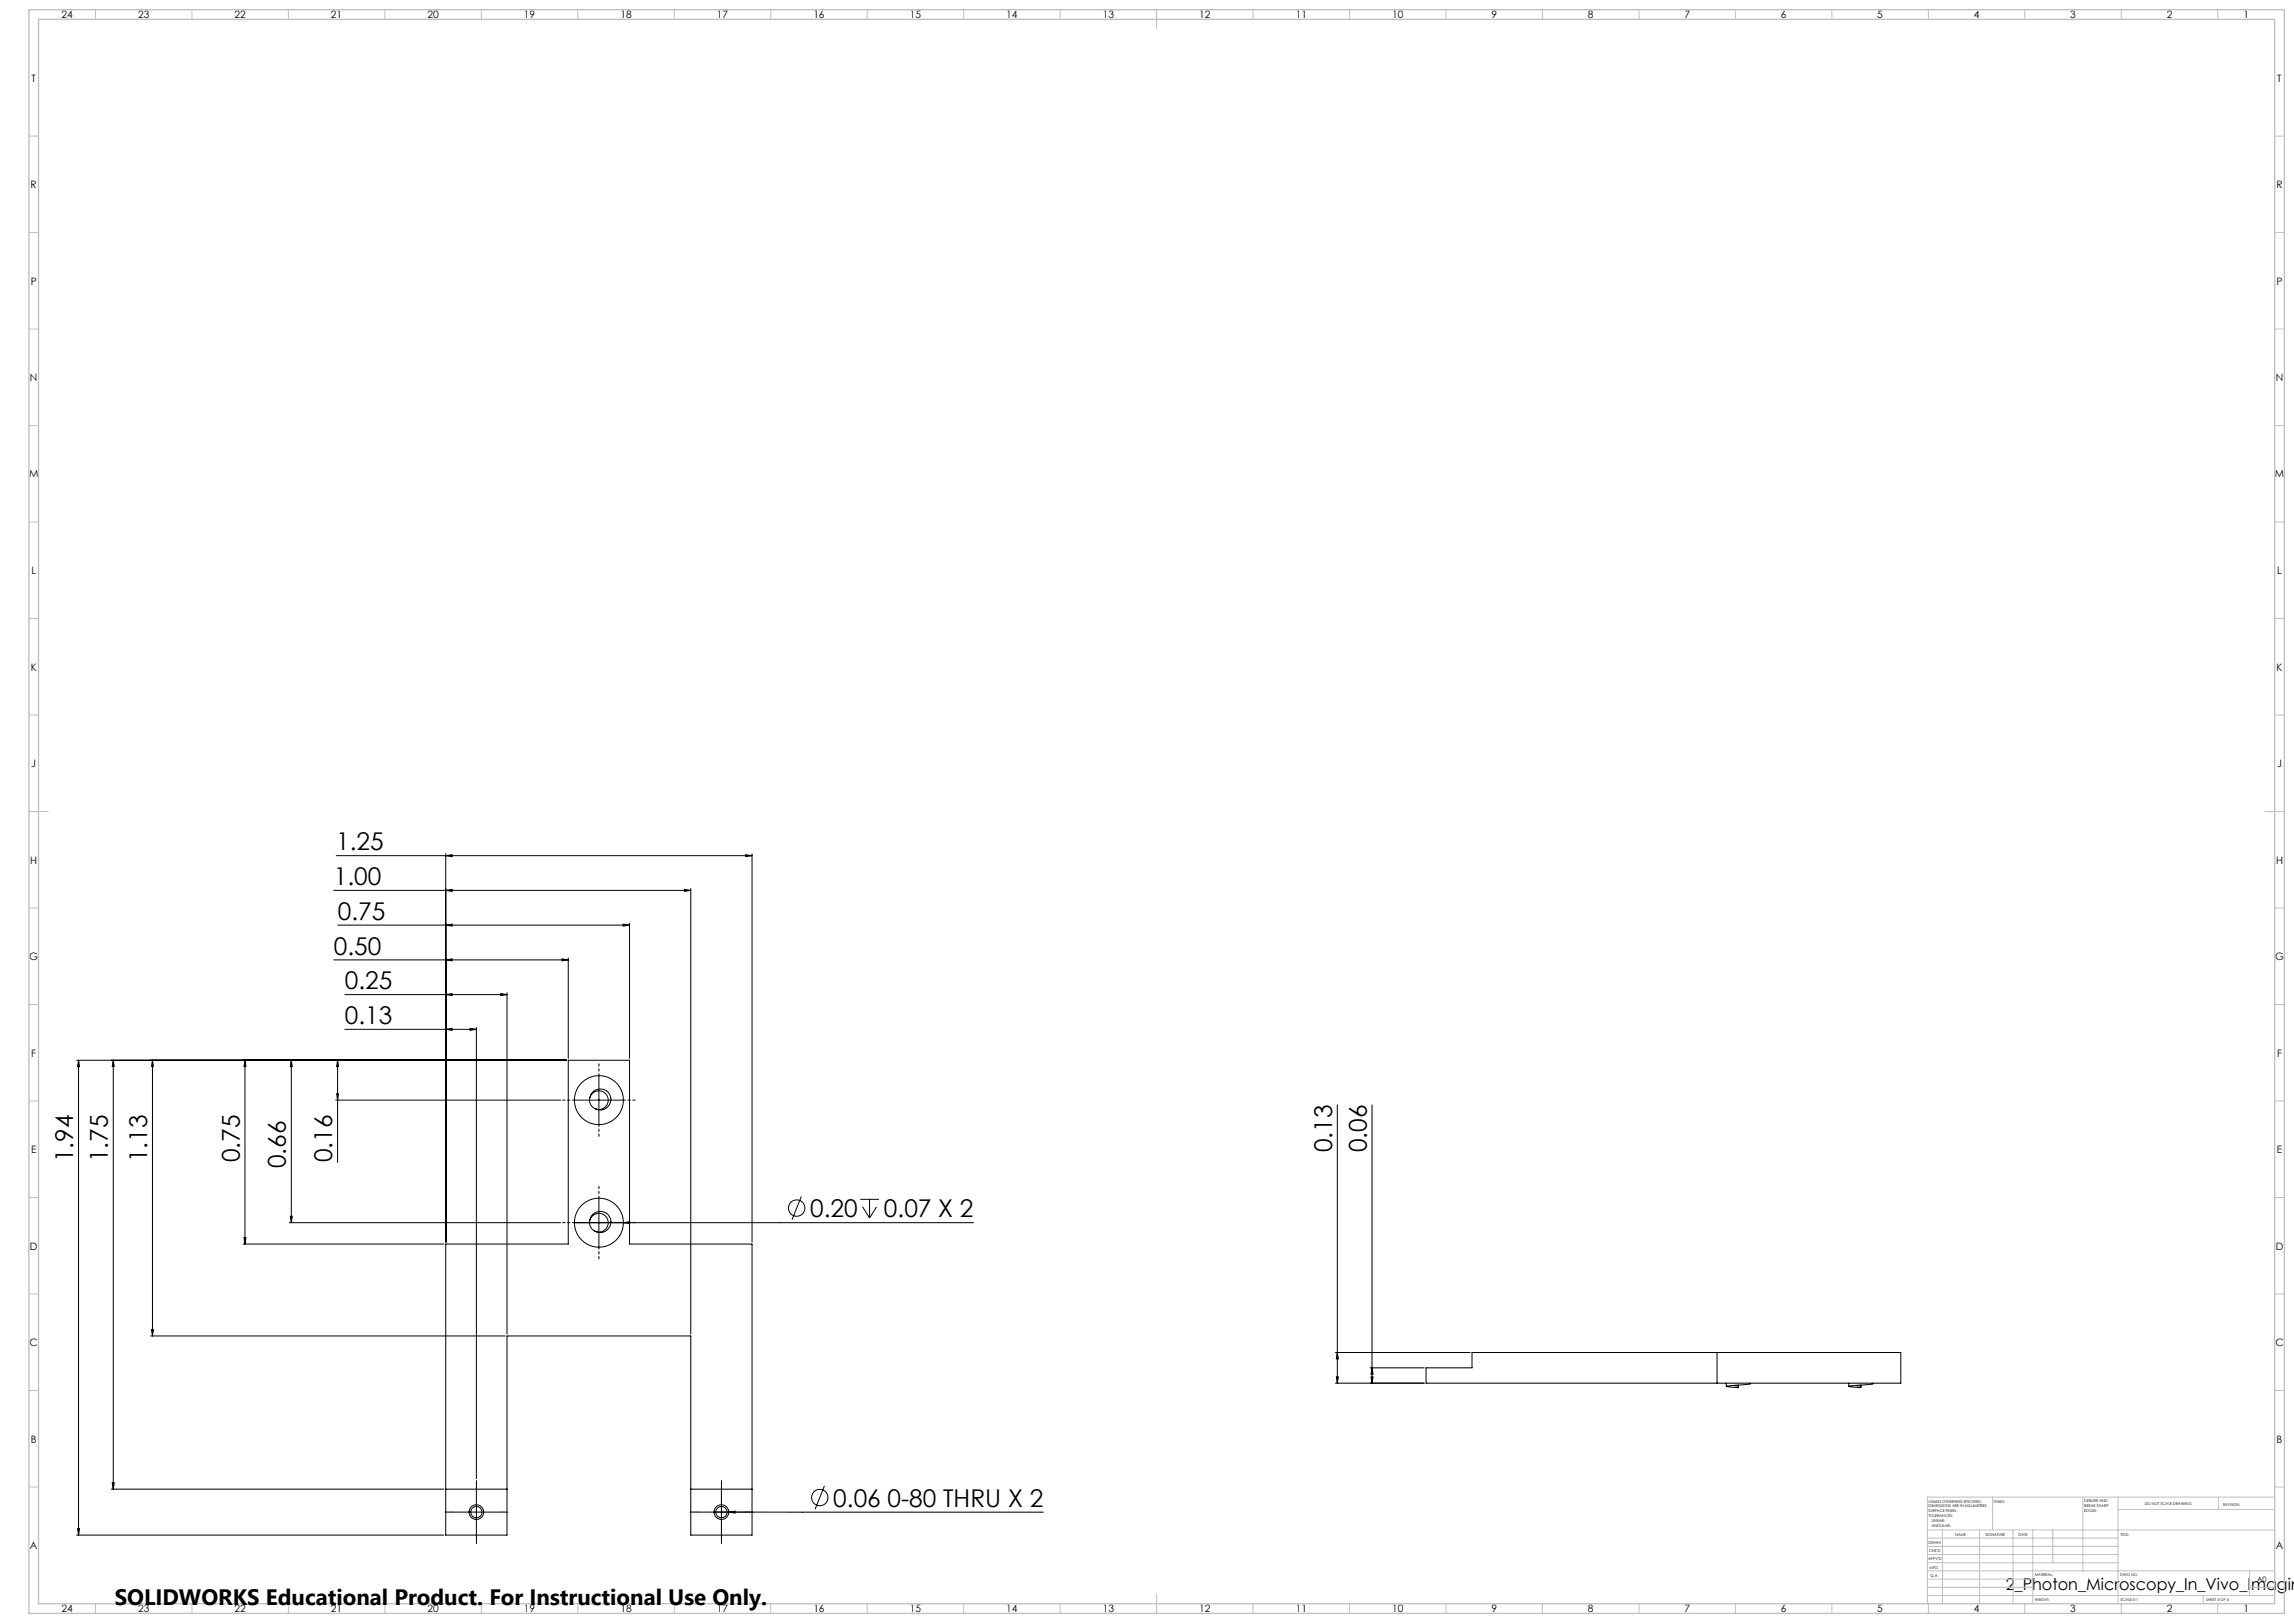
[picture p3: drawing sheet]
<svg xmlns="http://www.w3.org/2000/svg" width="1189mm" height="841mm" viewBox="0 0 1189 841" stroke-linecap="round" stroke-linejoin="round" font-family="sans-serif">
<defs><g id="words">
<g font-size="12.7">
<text x="174" y="441">1.25</text>
<text x="173" y="459">1.00</text>
<text x="175" y="477">0.75</text>
<text x="173" y="495">0.50</text>
<text x="179" y="513">0.25</text>
<text x="179" y="531">0.13</text>
<text x="690" y="597" transform="rotate(-90 690 597)">0.13</text>
<text x="708" y="597" transform="rotate(-90 708 597)">0.06</text>
<text x="38" y="602" transform="rotate(-90 38 602)">1.94</text>
<text x="56" y="602" transform="rotate(-90 56 602)">1.75</text>
<text x="76" y="602" transform="rotate(-90 76 602)">1.13</text>
<text x="124" y="602" transform="rotate(-90 124 602)">0.75</text>
<text x="148" y="605" transform="rotate(-90 148 605)">0.66</text>
<text x="172" y="602" transform="rotate(-90 172 602)">0.16</text>
<text x="420" y="631">0.20</text>
<text x="458" y="631">0.07 X 2</text>
<text x="432" y="781">0.06 0-80 THRU X 2</text>
</g>
<text font-size="11.6" x="59" y="832">SOLIDWORKS Educational Product. For Instructional Use Only.</text>
<text font-size="8.5" x="1040" y="824">2_Photon_Microscopy_In_Vivo_Imagin</text>
<g font-size="5.3">
<text x="32" y="10">24</text>
<text x="72" y="10">23</text>
<text x="122" y="10">22</text>
<text x="172" y="10">21</text>
<text x="222" y="10">20</text>
<text x="272" y="10">19</text>
<text x="322" y="10">18</text>
<text x="372" y="10">17</text>
<text x="422" y="10">16</text>
<text x="472" y="10">15</text>
<text x="522" y="10">14</text>
<text x="572" y="10">13</text>
<text x="622" y="10">12</text>
<text x="672" y="10">11</text>
<text x="722" y="10">10</text>
<text x="773" y="10">9</text>
<text x="823" y="10">8</text>
<text x="873" y="10">7</text>
<text x="923" y="10">6</text>
<text x="973" y="10">5</text>
<text x="1023" y="10">4</text>
<text x="1073" y="10">3</text>
<text x="1123" y="10">2</text>
<text x="1163" y="10">1</text>
<text x="16" y="42">T</text>
<text x="1180" y="42">T</text>
<text x="16" y="98">R</text>
<text x="1180" y="98">R</text>
<text x="16" y="148">P</text>
<text x="1180" y="148">P</text>
<text x="16" y="198">N</text>
<text x="1180" y="198">N</text>
<text x="15" y="247">M</text>
<text x="1179" y="247">M</text>
<text x="16" y="298">L</text>
<text x="1180" y="298">L</text>
<text x="16" y="348">K</text>
<text x="1180" y="348">K</text>
<text x="16" y="398">J</text>
<text x="1180" y="398">J</text>
<text x="16" y="448">H</text>
<text x="1180" y="448">H</text>
<text x="15" y="498">G</text>
<text x="1179" y="498">G</text>
<text x="16" y="548">F</text>
<text x="1180" y="548">F</text>
<text x="16" y="597">E</text>
<text x="1180" y="597">E</text>
<text x="16" y="648">D</text>
<text x="1180" y="648">D</text>
<text x="15" y="698">C</text>
<text x="1179" y="698">C</text>
<text x="16" y="748">B</text>
<text x="1180" y="748">B</text>
<text x="16" y="803">A</text>
<text x="1180" y="803">A</text>
<text x="32" y="836">24</text>
<text x="72" y="836">23</text>
<text x="122" y="836">22</text>
<text x="172" y="836">21</text>
<text x="222" y="836">20</text>
<text x="272" y="836">19</text>
<text x="322" y="836">18</text>
<text x="372" y="836">17</text>
<text x="422" y="836">16</text>
<text x="472" y="836">15</text>
<text x="522" y="836">14</text>
<text x="572" y="836">13</text>
<text x="622" y="836">12</text>
<text x="672" y="836">11</text>
<text x="722" y="836">10</text>
<text x="773" y="836">9</text>
<text x="823" y="836">8</text>
<text x="873" y="836">7</text>
<text x="923" y="836">6</text>
<text x="973" y="836">5</text>
<text x="1023" y="836">4</text>
<text x="1073" y="836">3</text>
<text x="1123" y="836">2</text>
<text x="1163" y="836">1</text>
</g>
<text font-size="3.9" x="1170" y="820">A0</text>
<g font-size="2">
<text x="1000" y="779">UNLESS OTHERWISE SPECIFIED:</text>
<text x="1033" y="779">FINISH:</text>
<text x="1080" y="778">DEBURR AND</text>
<text x="1112" y="780">DO NOT SCALE DRAWING</text>
<text x="1000" y="781">DIMENSIONS ARE IN MILLIMETERS</text>
<text x="1000" y="784">SURFACE FINISH:</text>
<text x="1080" y="781">BREAK SHARP</text>
<text x="1080" y="783">EDGES</text>
<text x="1152" y="780">REVISION</text>
<text x="1000" y="786">TOLERANCES:</text>
<text x="1001" y="789">LINEAR:</text>
<text x="1001" y="791">ANGULAR:</text>
<text x="1013" y="796">NAME</text>
<text x="1029" y="796">SIGNATURE</text>
<text x="1046" y="796">DATE</text>
<text x="1099" y="796">TITLE:</text>
<text x="1000" y="800">DRAWN</text>
<text x="999" y="808">APPV'D</text>
<text x="1000" y="804">CHK'D</text>
<text x="1000" y="813">MFG</text>
<text x="1001" y="817">Q.A</text>
<text x="1055" y="817">MATERIAL:</text>
<text x="1099" y="817">DWG NO.</text>
<text x="1055" y="830">WEIGHT:</text>
<text x="1099" y="830">SCALE:5:1</text>
<text x="1143" y="830">SHEET 3 OF 4</text>
</g>
</g></defs>
<g fill="none" stroke="#000" stroke-width=".52">
<path d="M174 443h216M231 443h3v1zM231 442v202M387 443h3l-3 1zM390 442v202M173 461h185M175 479h151M231 461h3v1zM231 479h3v1zM323 479h3l-3 1zM326 478v70M355 461h3l-3 1z"/>
<path d="M358 460v231M173 497h122M231 497h3v1zM291 497h4l-4 1zM295 496v52M179 515h84M231 515h3v1zM260 515h3l-3 1zM263 514v177M179 533h68M231 533h3v1zM244 533h3l-3 1z"/>
<path d="M247 532v234M40 549h254M41 549v246M41 549v4h-1zM59 549v223M59 549v4h-1zM79 549l1 4h-1zM79 549v143M127 549v96M127 549v4h-1zM151 549v85M151 549v4h-1z"/>
<path d="M175 549v53M175 549v4h-1zM295 549h31v96h64v150h-32v-103h-95v103h-32v-150h64zM310 558v25M174 570h117M174 567h1v3zM298 570h25M306 569a5 5 0 0 1 6-3 5 5 0 0 1 3 6 5 5 0 0 1-7 2M693 573v144M711 573v144M415 620l-5 12M150 634h141"/>
<path d="M150 630h1v4zM298 634h207M306 632a5 5 0 0 1 6-3 5 5 0 0 1 3 7 5 5 0 0 1-7 2M310 621v25M323 634l3-1v1zM446 621h10M447 625l4 6M451 621v10M454 625l-3 6M126 645h104M126 641h1v4zM78 692h184"/>
<path d="M79 689h1l-1 3zM692 717h46M692 701h70M693 713h1l-1 4zM693 701l1 3h-1zM710 709h28M711 713h1l-1 4zM711 709l1 3h-1zM739 709h24v-8h222v16h-246zM890 701v16M895 717v1M898 718h3"/>
<path d="M901 718v1l-6-1M907 717h-1l-11 1M958 717v2h7v-1M962 718h3M971 717h-1l-12 1M58 772h172M58 768h1v4zM231 772h32M247 771v25M358 772h32M374 771v25M427 770l-5 12"/>
<path d="M40 795h190M40 792h1v3zM234 784h25M361 784h180M378 784l3-1v1z"/>
<circle cx="310" cy="570" r="13"/>
<circle cx="311" cy="570" r="5"/>
<circle cx="310" cy="634" r="13"/>
<circle cx="311" cy="633" r="5"/>
<circle cx="413" cy="626" r="4"/>
<circle cx="425" cy="776" r="4"/>
<circle cx="247" cy="784" r="3"/>
<circle cx="247" cy="784" r="4"/>
<circle cx="374" cy="784" r="3"/>
<circle cx="374" cy="784" r="4"/>
</g>
<path d="M247 771v-4M374 771v-4M234 784h-3M247 796v4M259 784h4M361 784h-3M374 796v4M386 784h4" fill="none" stroke="#000" stroke-width=".52" stroke-dasharray="15.2 1.3 1.3 1.3"/>
<path d="M310 558v-7M298 570h-6M323 570h6M310 583v6M298 634h-6M310 621v-6M323 634h6M310 646v6" fill="none" stroke="#000" stroke-width=".52" stroke-dasharray="15.2 1.3 1.3 1.3" stroke-dashoffset="14"/>
<g fill="none" stroke="#c0c0c0" stroke-width=".52">
<path d="M49 5v5M99 5v5M149 5v5M199 5v5M249 5v5M299 5v5M349 5v5M399 5v5M449 5v5M499 5v5M549 5v5M599 5v10"/>
<path d="M649 5v5M699 5v5M749 5v5M799 5v5M849 5v5M899 5v5M949 5v5M999 5v5M1049 5v5M1099 5v5M1149 5v5M15 71h5"/>
<path d="M1179 71h5M15 121h5M1179 121h5M15 171h5M1179 171h5M15 221h5M1179 221h5M15 271h5M1179 271h5M15 321h5M1179 321h5M15 371h5"/>
<path d="M1179 371h5M15 421h10M1174 421h10M15 471h5M1179 471h5M15 521h5M1179 521h5M15 571h5M1179 571h5M15 621h5M1179 621h5M15 671h5"/>
<path d="M1179 671h5M15 721h5M1179 721h5M15 771h5M1033 776v17M1080 776v38M1098 776v55M1150 776v6M1179 771h5M1179 776h-180v55M999 793h180M999 797h99"/>
<path d="M1007 793v38M1026 793v38M1043 793v38M1054 793v38M1064 793v17M1098 782h81M999 810h99M999 806h99M999 801h99M999 818h55M999 814h180M1166 814v13"/>
<path d="M49 831v5M99 831v5M149 831v5M199 831v5M249 831v5M299 831v5M349 831v5M399 831v5M449 831v5M499 831v5M549 831v5M599 826v10"/>
<path d="M649 831v5M699 831v5M749 831v5M799 831v5M849 831v5M899 831v5M949 831v5M999 827h180M999 823h55M999 831v5M1049 831v5M1099 831v5"/>
<path d="M1142 827v4M1149 831v5M1166 823h13"/>
</g>
<path d="M15 5h1169v831h-1169zM20 10h1159v821h-1159z" fill="none" stroke="#c0c0c0" stroke-width=".7"/>
<g fill="#000">
<path d="M231 515h3v1zM260 515h3l-3 1zM231 533h3v1zM244 533h3l-3 1zM231 461h3v1zM355 461h3l-3 1zM231 443h3v1zM387 443h3l-3 1zM231 497h3v1zM291 497h4l-4 1zM231 479h3v1zM323 479h3l-3 1z"/>
<path d="M41 549v4h-1zM40 792h1v3zM175 549v4h-1zM174 567h1v3zM151 549v4h-1zM150 630h1v4zM127 549v4h-1zM126 641h1v4zM79 549l1 4h-1zM79 689h1l-1 3zM59 549v4h-1zM58 768h1v4z"/>
<path d="M693 713h1l-1 4zM693 701l1 3h-1z"/>
<path d="M711 709l1 3h-1zM711 713h1l-1 4z"/>
<path d="M378 784h3v-1zM323 634h3v-1z"/>
</g>
<use href="#words"/>
</svg>
